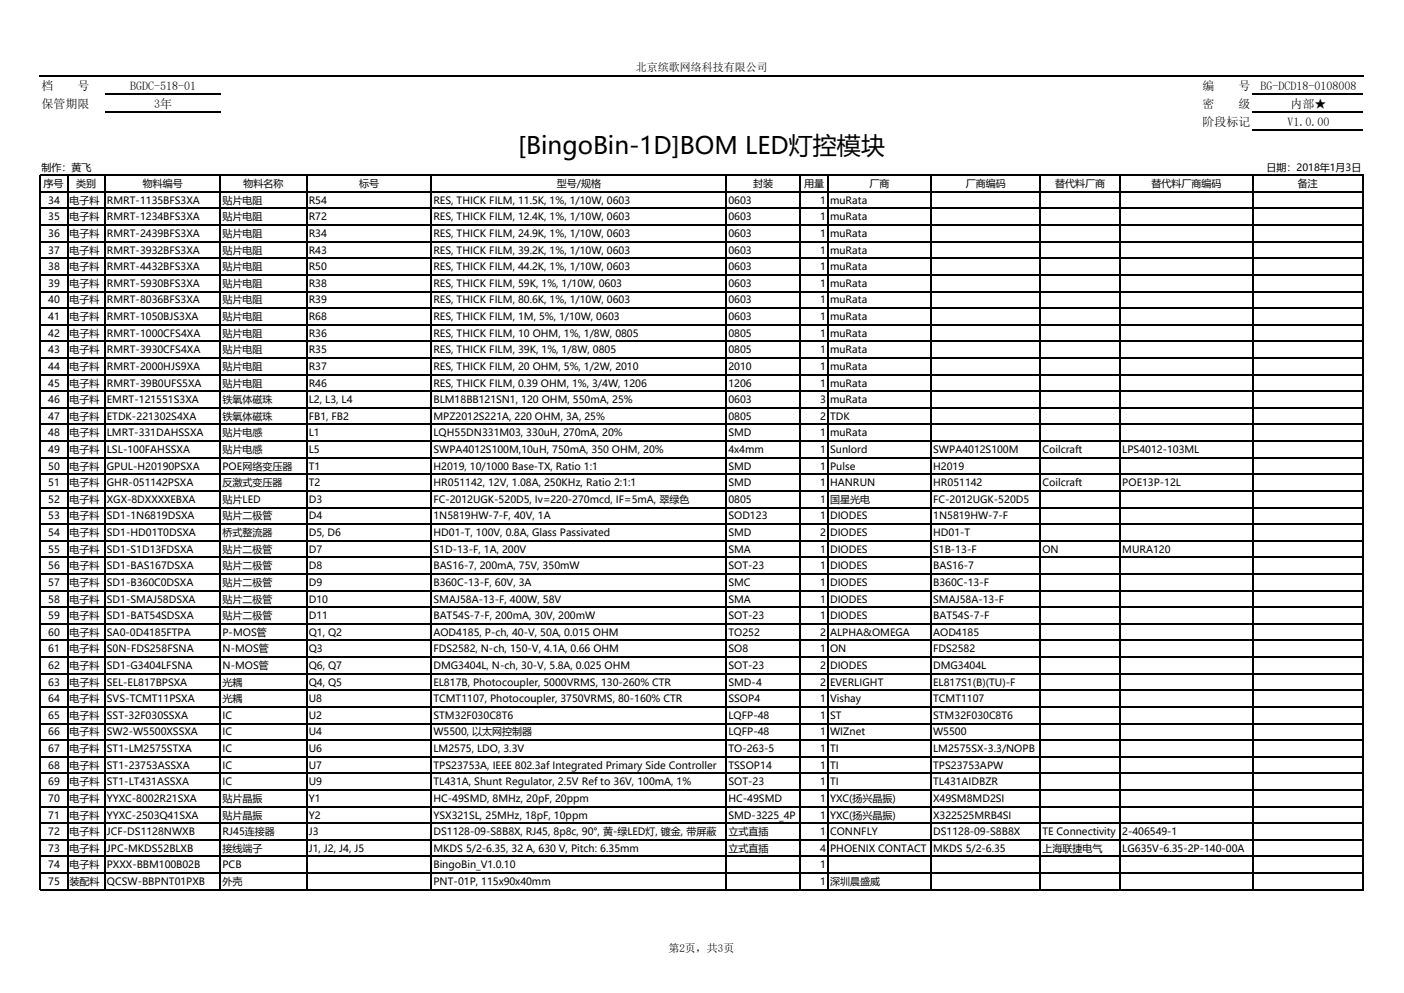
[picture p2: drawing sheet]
<svg xmlns="http://www.w3.org/2000/svg" width="297mm" height="210mm" viewBox="0 0 297 210" stroke-linecap="round" stroke-linejoin="round" font-family="sans-serif">
<defs><g id="words">
<text font-size="5.1" x="109.6" y="32.6">[BingoBin-1D]BOM LED灯控模块</text>
<g font-size="2.5">
<text x="8.8" y="19">档</text>
<text x="8.8" y="22.8">保管期限</text>
<text x="16.4" y="19">号</text>
<text x="27.5" y="19.1">BGDC-518-01</text>
<text x="32.6" y="22.9">3年</text>
<text x="254.4" y="19.1">编</text>
<text x="254.4" y="22.9">密</text>
<text x="262" y="19.1">号</text>
<text x="262" y="22.9">级</text>
<text x="266.6" y="19.1">BG-DCD18-0108008</text>
<text x="273" y="22.9">内部★</text>
<text x="254.4" y="26.7">阶段标记</text>
<text x="272.3" y="26.7">V1.0.00</text>
</g>
<g font-size="2.3">
<text x="134.5" y="15">北京缤歌网络科技有限公司</text>
<text x="141.4" y="201.3">第2页，共3页</text>
</g>
<g font-size="2.1">
<text x="8.8" y="36.2">制作：黄飞</text>
<text x="9.2" y="39.6">序号</text>
<text x="16.1" y="39.6">类别</text>
<text x="30.2" y="39.6">物料编号</text>
<text x="51.5" y="39.6">物料名称</text>
<text x="75.9" y="39.6">标号</text>
<text x="117.8" y="39.6">型号/规格</text>
<text x="159.3" y="39.6">封装</text>
<text x="170.1" y="39.6">用量</text>
<text x="183.9" y="39.6">厂商</text>
<text x="204.3" y="39.6">厂商编码</text>
<text x="223.2" y="39.6">替代料厂商</text>
<text x="243.6" y="39.6">替代料厂商编码</text>
<text x="267.9" y="36.2">日期：2018年1月3日</text>
<text x="274.6" y="39.6">备注</text>
<text x="10.2" y="43.1">34</text>
<text x="10.2" y="46.6">35</text>
<text x="14.7" y="43.1">电子料</text>
<text x="14.7" y="46.6">电子料</text>
<text x="22.6" y="43.1">RMRT-1135BFS3XA</text>
<text x="22.6" y="46.6">RMRT-1234BFS3XA</text>
<text x="47.1" y="43.1">贴片电阻</text>
<text x="47.1" y="46.6">贴片电阻</text>
<text x="65.3" y="43.1">R54</text>
<text x="65.3" y="46.6">R72</text>
<text x="91.7" y="43.1">RES, THICK FILM, 11.5K, 1%, 1/10W, 0603</text>
<text x="91.7" y="46.6">RES, THICK FILM, 12.4K, 1%, 1/10W, 0603</text>
<text x="154.1" y="43.1">0603</text>
<text x="154.1" y="46.6">0603</text>
<text x="173.5" y="43.1">1</text>
<text x="173.5" y="46.6">1</text>
<text x="175.6" y="43.1">muRata</text>
<text x="175.6" y="46.6">muRata</text>
<text x="10.2" y="50.1">36</text>
<text x="10.2" y="53.6">37</text>
<text x="14.7" y="50.1">电子料</text>
<text x="14.7" y="53.6">电子料</text>
<text x="22.6" y="50.1">RMRT-2439BFS3XA</text>
<text x="22.6" y="53.6">RMRT-3932BFS3XA</text>
<text x="47.1" y="50.1">贴片电阻</text>
<text x="47.1" y="53.6">贴片电阻</text>
<text x="65.3" y="50.1">R34</text>
<text x="65.3" y="53.6">R43</text>
<text x="91.7" y="50.1">RES, THICK FILM, 24.9K, 1%, 1/10W, 0603</text>
<text x="91.7" y="53.6">RES, THICK FILM, 39.2K, 1%, 1/10W, 0603</text>
<text x="154.1" y="50.1">0603</text>
<text x="154.1" y="53.6">0603</text>
<text x="173.5" y="50.1">1</text>
<text x="173.5" y="53.6">1</text>
<text x="175.6" y="50.1">muRata</text>
<text x="175.6" y="53.6">muRata</text>
<text x="10.2" y="57.1">38</text>
<text x="14.7" y="57.1">电子料</text>
<text x="22.6" y="57.1">RMRT-4432BFS3XA</text>
<text x="47.1" y="57.1">贴片电阻</text>
<text x="65.3" y="57.1">R50</text>
<text x="91.7" y="57.1">RES, THICK FILM, 44.2K, 1%, 1/10W, 0603</text>
<text x="154.1" y="57.1">0603</text>
<text x="173.5" y="57.1">1</text>
<text x="175.6" y="57.1">muRata</text>
<text x="10.2" y="60.7">39</text>
<text x="10.2" y="64.2">40</text>
<text x="14.7" y="60.7">电子料</text>
<text x="14.7" y="64.2">电子料</text>
<text x="22.6" y="60.7">RMRT-5930BFS3XA</text>
<text x="22.6" y="64.2">RMRT-8036BFS3XA</text>
<text x="47.1" y="60.7">贴片电阻</text>
<text x="47.1" y="64.2">贴片电阻</text>
<text x="65.3" y="60.7">R38</text>
<text x="65.3" y="64.2">R39</text>
<text x="91.7" y="60.7">RES, THICK FILM, 59K, 1%, 1/10W, 0603</text>
<text x="91.7" y="64.2">RES, THICK FILM, 80.6K, 1%, 1/10W, 0603</text>
<text x="154.1" y="60.7">0603</text>
<text x="154.1" y="64.2">0603</text>
<text x="173.5" y="60.7">1</text>
<text x="173.5" y="64.2">1</text>
<text x="175.6" y="60.7">muRata</text>
<text x="175.6" y="64.2">muRata</text>
<text x="10.2" y="67.7">41</text>
<text x="10.2" y="71.2">42</text>
<text x="14.7" y="67.7">电子料</text>
<text x="14.7" y="71.2">电子料</text>
<text x="22.6" y="67.7">RMRT-1050BJS3XA</text>
<text x="22.6" y="71.2">RMRT-1000CFS4XA</text>
<text x="47.1" y="67.7">贴片电阻</text>
<text x="47.1" y="71.2">贴片电阻</text>
<text x="65.3" y="67.7">R68</text>
<text x="65.3" y="71.2">R36</text>
<text x="91.7" y="67.7">RES, THICK FILM, 1M, 5%, 1/10W, 0603</text>
<text x="91.7" y="71.2">RES, THICK FILM, 10 OHM, 1%, 1/8W, 0805</text>
<text x="154.1" y="67.7">0603</text>
<text x="154.1" y="71.2">0805</text>
<text x="173.5" y="67.7">1</text>
<text x="173.5" y="71.2">1</text>
<text x="175.6" y="67.7">muRata</text>
<text x="175.6" y="71.2">muRata</text>
<text x="10.2" y="74.7">43</text>
<text x="14.7" y="74.7">电子料</text>
<text x="22.6" y="74.7">RMRT-3930CFS4XA</text>
<text x="47.1" y="74.7">贴片电阻</text>
<text x="65.3" y="74.7">R35</text>
<text x="91.7" y="74.7">RES, THICK FILM, 39K, 1%, 1/8W, 0805</text>
<text x="154.1" y="74.7">0805</text>
<text x="173.5" y="74.7">1</text>
<text x="175.6" y="74.7">muRata</text>
<text x="10.2" y="78.2">44</text>
<text x="10.2" y="81.7">45</text>
<text x="14.7" y="78.2">电子料</text>
<text x="14.7" y="81.7">电子料</text>
<text x="22.6" y="78.2">RMRT-2000HJS9XA</text>
<text x="22.6" y="81.7">RMRT-39B0UFS5XA</text>
<text x="47.1" y="78.2">贴片电阻</text>
<text x="47.1" y="81.7">贴片电阻</text>
<text x="65.3" y="78.2">R37</text>
<text x="65.3" y="81.7">R46</text>
<text x="91.7" y="78.2">RES, THICK FILM, 20 OHM, 5%, 1/2W, 2010</text>
<text x="91.7" y="81.7">RES, THICK FILM, 0.39 OHM, 1%, 3/4W, 1206</text>
<text x="154.1" y="78.2">2010</text>
<text x="154.1" y="81.7">1206</text>
<text x="173.5" y="78.2">1</text>
<text x="173.5" y="81.7">1</text>
<text x="175.6" y="78.2">muRata</text>
<text x="175.6" y="81.7">muRata</text>
<text x="10.2" y="85.3">46</text>
<text x="10.2" y="88.8">47</text>
<text x="14.7" y="85.3">电子料</text>
<text x="14.7" y="88.8">电子料</text>
<text x="22.6" y="85.3">EMRT-121551S3XA</text>
<text x="22.6" y="88.8">ETDK-221302S4XA</text>
<text x="47.1" y="85.3">铁氧体磁珠</text>
<text x="47.1" y="88.8">铁氧体磁珠</text>
<text x="65.3" y="85.3">L2, L3, L4</text>
<text x="65.3" y="88.8">FB1, FB2</text>
<text x="91.7" y="85.3">BLM18BB121SN1, 120 OHM, 550mA, 25%</text>
<text x="91.7" y="88.8">MPZ2012S221A, 220 OHM, 3A, 25%</text>
<text x="154.1" y="85.3">0603</text>
<text x="154.1" y="88.8">0805</text>
<text x="173.5" y="85.3">3</text>
<text x="173.5" y="88.8">2</text>
<text x="175.6" y="85.3">muRata</text>
<text x="175.6" y="88.8">TDK</text>
<text x="10.2" y="92.3">48</text>
<text x="10.2" y="95.8">49</text>
<text x="14.7" y="92.3">电子料</text>
<text x="14.7" y="95.8">电子料</text>
<text x="22.6" y="92.3">LMRT-331DAHSSXA</text>
<text x="22.6" y="95.8">LSL-100FAHSSXA</text>
<text x="47.1" y="92.3">贴片电感</text>
<text x="47.1" y="95.8">贴片电感</text>
<text x="65.3" y="92.3">L1</text>
<text x="65.3" y="95.8">L5</text>
<text x="91.7" y="92.3">LQH55DN331M03, 330uH, 270mA, 20%</text>
<text x="91.7" y="95.8">SWPA4012S100M,10uH, 750mA, 350 OHM, 20%</text>
<text x="154.1" y="92.3">SMD</text>
<text x="154.1" y="95.8">4x4mm</text>
<text x="173.5" y="92.3">1</text>
<text x="173.5" y="95.8">1</text>
<text x="175.6" y="92.3">muRata</text>
<text x="175.6" y="95.8">Sunlord</text>
<text x="197.4" y="95.8">SWPA4012S100M</text>
<text x="220.5" y="95.8">Coilcraft</text>
<text x="237.4" y="95.8">LPS4012-103ML</text>
<text x="10.2" y="99.3">50</text>
<text x="14.7" y="99.3">电子料</text>
<text x="22.6" y="99.3">GPUL-H20190PSXA</text>
<text x="47.1" y="99.3">POE网络变压器</text>
<text x="65.3" y="99.3">T1</text>
<text x="91.7" y="99.3">H2019, 10/1000 Base-TX, Ratio 1:1</text>
<text x="154.1" y="99.3">SMD</text>
<text x="173.5" y="99.3">1</text>
<text x="175.6" y="99.3">Pulse</text>
<text x="197.4" y="99.3">H2019</text>
<text x="10.2" y="102.8">51</text>
<text x="10.2" y="106.3">52</text>
<text x="14.7" y="102.8">电子料</text>
<text x="14.7" y="106.3">电子料</text>
<text x="22.6" y="102.8">GHR-051142PSXA</text>
<text x="22.6" y="106.3">XGX-8DXXXXEBXA</text>
<text x="47.1" y="102.8">反激式变压器</text>
<text x="47.1" y="106.3">贴片LED</text>
<text x="65.3" y="102.8">T2</text>
<text x="65.3" y="106.3">D3</text>
<text x="91.7" y="102.8">HR051142, 12V, 1.08A, 250KHz, Ratio 2:1:1</text>
<text x="91.7" y="106.3">FC-2012UGK-520D5, Iv=220-270mcd, IF=5mA, 翠绿色</text>
<text x="154.1" y="102.8">SMD</text>
<text x="154.1" y="106.3">0805</text>
<text x="173.5" y="102.8">1</text>
<text x="173.5" y="106.3">1</text>
<text x="175.6" y="102.8">HANRUN</text>
<text x="175.6" y="106.3">国星光电</text>
<text x="197.4" y="102.8">HR051142</text>
<text x="197.4" y="106.3">FC-2012UGK-520D5</text>
<text x="220.5" y="102.8">Coilcraft</text>
<text x="237.4" y="102.8">POE13P-12L</text>
<text x="10.2" y="109.9">53</text>
<text x="10.2" y="113.4">54</text>
<text x="14.7" y="109.9">电子料</text>
<text x="14.7" y="113.4">电子料</text>
<text x="22.6" y="109.9">SD1-1N6819DSXA</text>
<text x="22.6" y="113.4">SD1-HD01T0DSXA</text>
<text x="47.1" y="109.9">贴片二极管</text>
<text x="47.1" y="113.4">桥式整流器</text>
<text x="65.3" y="109.9">D4</text>
<text x="65.3" y="113.4">D5, D6</text>
<text x="91.7" y="109.9">1N5819HW-7-F, 40V, 1A</text>
<text x="91.7" y="113.4">HD01-T, 100V, 0.8A, Glass Passivated</text>
<text x="154.1" y="109.9">SOD123</text>
<text x="154.1" y="113.4">SMD</text>
<text x="173.5" y="109.9">1</text>
<text x="173.5" y="113.4">2</text>
<text x="175.6" y="109.9">DIODES</text>
<text x="175.6" y="113.4">DIODES</text>
<text x="197.4" y="109.9">1N5819HW-7-F</text>
<text x="197.4" y="113.4">HD01-T</text>
<text x="10.2" y="116.9">55</text>
<text x="14.7" y="116.9">电子料</text>
<text x="22.6" y="116.9">SD1-S1D13FDSXA</text>
<text x="47.1" y="116.9">贴片二极管</text>
<text x="65.3" y="116.9">D7</text>
<text x="91.7" y="116.9">S1D-13-F, 1A, 200V</text>
<text x="154.1" y="116.9">SMA</text>
<text x="173.5" y="116.9">1</text>
<text x="175.6" y="116.9">DIODES</text>
<text x="197.4" y="116.9">S1B-13-F</text>
<text x="220.5" y="116.9">ON</text>
<text x="237.4" y="116.9">MURA120</text>
<text x="10.2" y="120.4">56</text>
<text x="10.2" y="123.9">57</text>
<text x="14.7" y="120.4">电子料</text>
<text x="14.7" y="123.9">电子料</text>
<text x="22.6" y="120.4">SD1-BAS167DSXA</text>
<text x="22.6" y="123.9">SD1-B360C0DSXA</text>
<text x="47.1" y="120.4">贴片二极管</text>
<text x="47.1" y="123.9">贴片二极管</text>
<text x="65.3" y="120.4">D8</text>
<text x="65.3" y="123.9">D9</text>
<text x="91.7" y="120.4">BAS16-7, 200mA, 75V, 350mW</text>
<text x="91.7" y="123.9">B360C-13-F, 60V, 3A</text>
<text x="154.1" y="120.4">SOT-23</text>
<text x="154.1" y="123.9">SMC</text>
<text x="173.5" y="120.4">1</text>
<text x="173.5" y="123.9">1</text>
<text x="175.6" y="120.4">DIODES</text>
<text x="175.6" y="123.9">DIODES</text>
<text x="197.4" y="120.4">BAS16-7</text>
<text x="197.4" y="123.9">B360C-13-F</text>
<text x="10.2" y="127.4">58</text>
<text x="10.2" y="130.9">59</text>
<text x="14.7" y="127.4">电子料</text>
<text x="14.7" y="130.9">电子料</text>
<text x="22.6" y="127.4">SD1-SMAJ58DSXA</text>
<text x="22.6" y="130.9">SD1-BAT54SDSXA</text>
<text x="47.1" y="127.4">贴片二极管</text>
<text x="47.1" y="130.9">贴片二极管</text>
<text x="65.3" y="127.4">D10</text>
<text x="65.3" y="130.9">D11</text>
<text x="91.7" y="127.4">SMAJ58A-13-F, 400W, 58V</text>
<text x="91.7" y="130.9">BAT54S-7-F, 200mA, 30V, 200mW</text>
<text x="154.1" y="127.4">SMA</text>
<text x="154.1" y="130.9">SOT-23</text>
<text x="173.5" y="127.4">1</text>
<text x="173.5" y="130.9">1</text>
<text x="175.6" y="127.4">DIODES</text>
<text x="175.6" y="130.9">DIODES</text>
<text x="197.4" y="127.4">SMAJ58A-13-F</text>
<text x="197.4" y="130.9">BAT54S-7-F</text>
<text x="10.2" y="134.4">60</text>
<text x="10.2" y="138">61</text>
<text x="14.7" y="134.4">电子料</text>
<text x="14.7" y="138">电子料</text>
<text x="22.6" y="134.4">SA0-0D4185FTPA</text>
<text x="22.6" y="138">S0N-FDS258FSNA</text>
<text x="47.1" y="134.4">P-MOS管</text>
<text x="47.1" y="138">N-MOS管</text>
<text x="65.3" y="134.4">Q1, Q2</text>
<text x="65.3" y="138">Q3</text>
<text x="91.7" y="134.4">AOD4185, P-ch, 40-V, 50A, 0.015 OHM</text>
<text x="91.7" y="138">FDS2582, N-ch, 150-V, 4.1A, 0.66 OHM</text>
<text x="154.1" y="134.4">TO252</text>
<text x="154.1" y="138">SO8</text>
<text x="173.5" y="134.4">2</text>
<text x="173.5" y="138">1</text>
<text x="175.6" y="134.4">ALPHA&amp;OMEGA</text>
<text x="175.6" y="138">ON</text>
<text x="197.4" y="134.4">AOD4185</text>
<text x="197.4" y="138">FDS2582</text>
<text x="10.2" y="141.5">62</text>
<text x="14.7" y="141.5">电子料</text>
<text x="22.6" y="141.5">SD1-G3404LFSNA</text>
<text x="47.1" y="141.5">N-MOS管</text>
<text x="65.3" y="141.5">Q6, Q7</text>
<text x="91.7" y="141.5">DMG3404L, N-ch, 30-V, 5.8A, 0.025 OHM</text>
<text x="154.1" y="141.5">SOT-23</text>
<text x="173.5" y="141.5">2</text>
<text x="175.6" y="141.5">DIODES</text>
<text x="197.4" y="141.5">DMG3404L</text>
<text x="10.2" y="145">63</text>
<text x="10.2" y="148.5">64</text>
<text x="14.7" y="145">电子料</text>
<text x="14.7" y="148.5">电子料</text>
<text x="22.6" y="145">SEL-EL817BPSXA</text>
<text x="22.6" y="148.5">SVS-TCMT11PSXA</text>
<text x="47.1" y="145">光耦</text>
<text x="47.1" y="148.5">光耦</text>
<text x="65.3" y="145">Q4, Q5</text>
<text x="65.3" y="148.5">U8</text>
<text x="91.7" y="145">EL817B, Photocoupler, 5000VRMS, 130-260% CTR</text>
<text x="91.7" y="148.5">TCMT1107, Photocoupler, 3750VRMS, 80-160% CTR</text>
<text x="154.1" y="145">SMD-4</text>
<text x="154.1" y="148.5">SSOP4</text>
<text x="173.5" y="145">2</text>
<text x="173.5" y="148.5">1</text>
<text x="175.6" y="145">EVERLIGHT</text>
<text x="175.6" y="148.5">Vishay</text>
<text x="197.4" y="145">EL817S1(B)(TU)-F</text>
<text x="197.4" y="148.5">TCMT1107</text>
<text x="10.2" y="152">65</text>
<text x="10.2" y="155.5">66</text>
<text x="14.7" y="152">电子料</text>
<text x="14.7" y="155.5">电子料</text>
<text x="22.6" y="152">SST-32F030SSXA</text>
<text x="22.6" y="155.5">SW2-W5500XSSXA</text>
<text x="47.1" y="152">IC</text>
<text x="47.1" y="155.5">IC</text>
<text x="65.3" y="152">U2</text>
<text x="65.3" y="155.5">U4</text>
<text x="91.7" y="152">STM32F030C8T6</text>
<text x="91.7" y="155.5">W5500, 以太网控制器</text>
<text x="154.1" y="152">LQFP-48</text>
<text x="154.1" y="155.5">LQFP-48</text>
<text x="173.5" y="152">1</text>
<text x="173.5" y="155.5">1</text>
<text x="175.6" y="152">ST</text>
<text x="175.6" y="155.5">WIZnet</text>
<text x="197.4" y="152">STM32F030C8T6</text>
<text x="197.4" y="155.5">W5500</text>
<text x="10.2" y="159">67</text>
<text x="14.7" y="159">电子料</text>
<text x="22.6" y="159">ST1-LM2575STXA</text>
<text x="47.1" y="159">IC</text>
<text x="65.3" y="159">U6</text>
<text x="91.7" y="159">LM2575, LDO, 3.3V</text>
<text x="154.1" y="159">TO-263-5</text>
<text x="173.5" y="159">1</text>
<text x="175.6" y="159">TI</text>
<text x="197.4" y="159">LM2575SX-3.3/NOPB</text>
<text x="10.2" y="162.6">68</text>
<text x="10.2" y="166.1">69</text>
<text x="14.7" y="162.6">电子料</text>
<text x="14.7" y="166.1">电子料</text>
<text x="22.6" y="162.6">ST1-23753ASSXA</text>
<text x="22.6" y="166.1">ST1-LT431ASSXA</text>
<text x="47.1" y="162.6">IC</text>
<text x="47.1" y="166.1">IC</text>
<text x="65.3" y="162.6">U7</text>
<text x="65.3" y="166.1">U9</text>
<text x="91.7" y="162.6">TPS23753A, IEEE 802.3af Integrated Primary Side Controller</text>
<text x="91.7" y="166.1">TL431A, Shunt Regulator, 2.5V Ref to 36V, 100mA, 1%</text>
<text x="154.1" y="162.6">TSSOP14</text>
<text x="154.1" y="166.1">SOT-23</text>
<text x="173.5" y="162.6">1</text>
<text x="173.5" y="166.1">1</text>
<text x="175.6" y="162.6">TI</text>
<text x="175.6" y="166.1">TI</text>
<text x="197.4" y="162.6">TPS23753APW</text>
<text x="197.4" y="166.1">TL431AIDBZR</text>
<text x="10.2" y="169.6">70</text>
<text x="10.2" y="173.1">71</text>
<text x="14.7" y="169.6">电子料</text>
<text x="14.7" y="173.1">电子料</text>
<text x="22.6" y="169.6">YYXC-8002R21SXA</text>
<text x="22.6" y="173.1">YYXC-2503Q41SXA</text>
<text x="47.1" y="169.6">贴片晶振</text>
<text x="47.1" y="173.1">贴片晶振</text>
<text x="65.3" y="169.6">Y1</text>
<text x="65.3" y="173.1">Y2</text>
<text x="91.7" y="169.6">HC-49SMD, 8MHz, 20pF, 20ppm</text>
<text x="91.7" y="173.1">YSX321SL, 25MHz, 18pF, 10ppm</text>
<text x="154.1" y="169.6">HC-49SMD</text>
<text x="154.1" y="173.1">SMD-3225_4P</text>
<text x="173.5" y="169.6">1</text>
<text x="173.5" y="173.1">1</text>
<text x="175.6" y="169.6">YXC(扬兴晶振)</text>
<text x="175.6" y="173.1">YXC(扬兴晶振)</text>
<text x="197.4" y="169.6">X49SM8MD2SI</text>
<text x="197.4" y="173.1">X322525MRB4SI</text>
<text x="10.2" y="176.6">72</text>
<text x="14.7" y="176.6">电子料</text>
<text x="22.6" y="176.6">JCF-DS1128NWXB</text>
<text x="47.1" y="176.6">RJ45连接器</text>
<text x="65.3" y="176.6">J3</text>
<text x="91.7" y="176.6">DS1128-09-S8B8X, RJ45, 8p8c, 90°, 黄-绿LED灯, 镀金, 带屏蔽</text>
<text x="154.1" y="176.6">立式直插</text>
<text x="173.5" y="176.6">1</text>
<text x="175.6" y="176.6">CONNFLY</text>
<text x="197.4" y="176.6">DS1128-09-S8B8X</text>
<text x="220.5" y="176.6">TE Connectivity</text>
<text x="237.4" y="176.6">2-406549-1</text>
<text x="10.2" y="180.1">73</text>
<text x="10.2" y="183.6">74</text>
<text x="14.7" y="180.1">电子料</text>
<text x="14.7" y="183.6">电子料</text>
<text x="22.6" y="180.1">JPC-MKDS52BLXB</text>
<text x="22.6" y="183.6">PXXX-BBM100B02B</text>
<text x="47.1" y="180.1">接线端子</text>
<text x="47.1" y="183.6">PCB</text>
<text x="65.3" y="180.1">J1, J2, J4, J5</text>
<text x="91.7" y="180.1">MKDS 5/2-6.35, 32 A, 630 V, Pitch: 6.35mm</text>
<text x="91.7" y="183.6">BingoBin_V1.0.10</text>
<text x="154.1" y="180.1">立式直插</text>
<text x="173.5" y="180.1">4</text>
<text x="173.5" y="183.6">1</text>
<text x="175.6" y="180.1">PHOENIX CONTACT</text>
<text x="197.4" y="180.1">MKDS 5/2-6.35</text>
<text x="220.5" y="180.1">上海联捷电气</text>
<text x="237.4" y="180.1">LG635V-6.35-2P-140-00A</text>
<text x="10.2" y="187.2">75</text>
<text x="14.7" y="187.2">装配料</text>
<text x="22.6" y="187.2">QCSW-BBPNT01PXB</text>
<text x="47.1" y="187.2">外壳</text>
<text x="91.7" y="187.2">PNT-01P, 115x90x40mm</text>
<text x="173.5" y="187.2">1</text>
<text x="175.6" y="187.2">深圳晨盛威</text>
</g>
</g></defs>
<g fill="none" stroke="#000" stroke-width=".21">
<path d="M8.3 16.1h280.1M22.1 19.9h24.6M265 19.9h23.4M8.4 37v151.3M8.5 37.1h280M14.3 37.2v151.1M22.1 23.7h24.6M22.2 37.2v151.1M46.6 37.2v151.1M64.9 37.2v151.1M91.2 37.2v151.1M153.6 37.2v151.1"/>
<path d="M169.2 37.2v151.1M175.2 37.2v151.1M197 37.2v151.1M220.1 37.2v151.1M237 37.2v151.1M265 23.7h23.4M265 27.5h23.4M265 37.2v151.1M288.4 37.2v151.1M8.5 40.6h280M8.5 44.1h280M8.5 47.6h280"/>
<path d="M8.5 51.1h280M8.5 54.6h280M8.5 58.1h280M8.5 61.7h280M8.5 65.2h280M8.5 68.7h280M8.5 72.2h280M8.5 75.7h280M8.5 79.2h280M8.5 82.7h280M8.5 86.3h280M8.5 89.8h280"/>
<path d="M8.5 93.3h280M8.5 96.8h280M8.5 100.3h280M8.5 103.8h280M8.5 107.3h280M8.5 110.8h280M8.5 114.4h280M8.5 117.9h280M8.5 121.4h280M8.5 124.9h280M8.5 128.4h280M8.5 131.9h280"/>
<path d="M8.5 135.4h280M8.5 139h280M8.5 142.5h280M8.5 146h280M8.5 149.5h280M8.5 153h280M8.5 156.5h280M8.5 160h280M8.5 163.6h280M8.5 167.1h280M8.5 170.6h280M8.5 174.1h280"/>
<path d="M8.5 177.6h280M8.5 181.1h280M8.5 184.6h280M8.5 188.2h280"/>
</g>
<use href="#words"/>
</svg>
